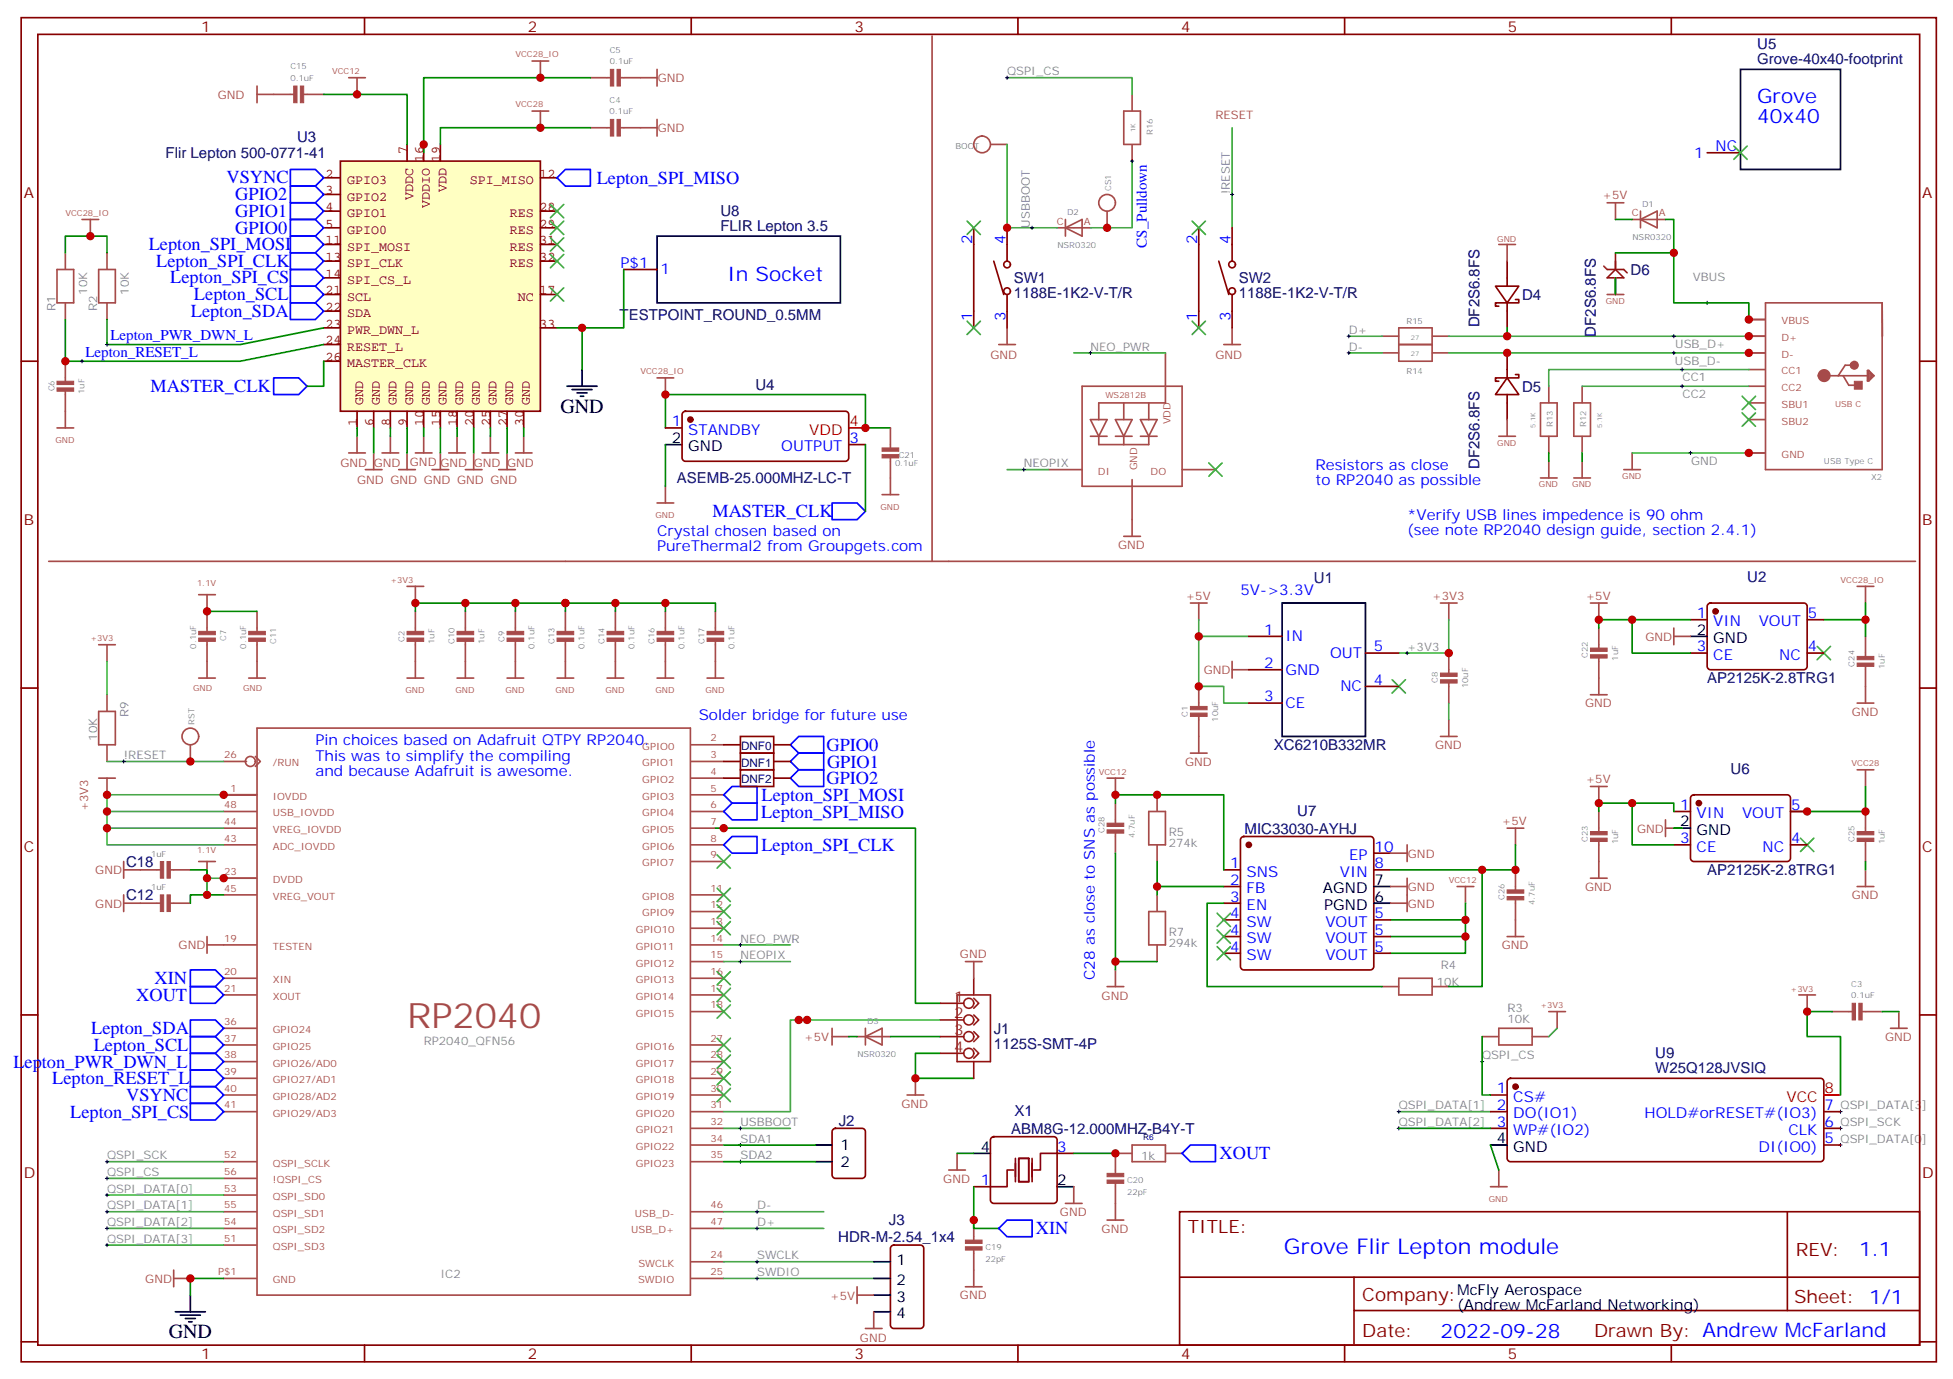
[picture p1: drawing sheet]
<svg xmlns="http://www.w3.org/2000/svg" width="413mm" height="292mm" viewBox="0 0 413 292" stroke-linecap="round" stroke-linejoin="round" font-family="sans-serif">
<defs><g id="words">
<text font-size="7.4" fill="#a54b4b" x="86.1" y="217.5">RP2040</text>
<text font-size="4.6" fill="#00f" x="271.8" y="265.4">Grove Flir Lepton module</text>
<g font-size="4.2" fill="#00f">
<text x="371.9" y="21.7">Grove</text>
<text x="371.9" y="26">40x40</text>
<text x="154" y="59.5">In Socket</text>
<text x="393.5" y="265.6">1.1</text>
<text x="304.9" y="283">2022-09-28</text>
</g>
<g font-size="4.2">
<text x="118.6" y="87.3">GND</text>
<text x="35.7" y="283.1">GND</text>
</g>
<g font-size="3.9" fill="#00f">
<text x="47.9" y="38.8">VSYNC</text>
<text x="126.3" y="38.9">Lepton_SPI_MISO</text>
<text x="49.8" y="42.3">GPIO2</text>
<text x="49.8" y="45.9">GPIO1</text>
<text x="31.5" y="52.9">Lepton_SPI_MOSI</text>
<text x="49.8" y="49.4">GPIO0</text>
<text x="33.1" y="56.4">Lepton_SPI_CLK</text>
<text x="36" y="59.9">Lepton_SPI_CS</text>
<text x="41.1" y="63.5">Lepton_SCL</text>
<text x="40.4" y="67">Lepton_SDA</text>
<text x="31.9" y="83">MASTER_CLK</text>
<text x="150.8" y="109.3">MASTER_CLK</text>
<text x="174.9" y="158.9">GPIO0</text>
<text x="174.9" y="165.9">GPIO2</text>
<text x="175" y="162.4">GPIO1</text>
<text x="161.1" y="173">Lepton_SPI_MISO</text>
<text x="161.2" y="169.4">Lepton_SPI_MOSI</text>
<text x="161.1" y="180">Lepton_SPI_CLK</text>
<text x="32.7" y="208.2">XIN</text>
<text x="28.8" y="211.7">XOUT</text>
<text x="19.3" y="218.8">Lepton_SDA</text>
<text x="2.8" y="225.8">Lepton_PWR_DWN_L</text>
<text x="19.8" y="222.4">Lepton_SCL</text>
<text x="11.1" y="229.4">Lepton_RESET_L</text>
<text x="26.7" y="232.9">VSYNC</text>
<text x="14.9" y="236.5">Lepton_SPI_CS</text>
<text x="258.1" y="245.2">XOUT</text>
<text x="219.2" y="261.1">XIN</text>
</g>
<g font-size="3.9" fill="#800">
<text x="251.4" y="260.9">TITLE:</text>
<text x="380.1" y="265.6">REV:</text>
<text x="288.3" y="275.1">Company:</text>
<text x="379.7" y="275.7">Sheet: 1/1</text>
<text x="288.3" y="282.8">Date:</text>
<text x="337.4" y="282.9">Drawn By: Andrew McFarland</text>
</g>
<g font-size="3.2" fill="#800">
<text x="42.6" y="6.7">1</text>
<text x="111.7" y="6.7">2</text>
<text x="180.9" y="6.7">3</text>
<text x="250" y="6.7">4</text>
<text x="319.2" y="6.7">5</text>
<text x="5" y="41.8">A</text>
<text x="406.8" y="41.8">A</text>
<text x="5" y="111">B</text>
<text x="406.8" y="111">B</text>
<text x="5" y="180.1">C</text>
<text x="406.8" y="180.1">C</text>
<text x="5" y="249.3">D</text>
<text x="406.8" y="249.3">D</text>
<text x="42.6" y="287.5">1</text>
<text x="111.7" y="287.5">2</text>
<text x="180.9" y="287.5">3</text>
<text x="250" y="287.5">4</text>
<text x="319.2" y="287.5">5</text>
</g>
<g font-size="3.2" fill="#000080">
<text x="371.9" y="10.4">U5</text>
<text x="371.9" y="13.6">Grove-40x40-footprint</text>
<text x="62.9" y="30">U3</text>
<text x="35.1" y="33.5">Flir Lepton 500-0771-41</text>
<text x="152.5" y="45.7">U8</text>
<text x="152.5" y="48.9">FLIR Lepton 3.5</text>
<text x="214.6" y="59.9">SW1</text>
<text x="262.2" y="59.9">SW2</text>
<text x="345.1" y="58.2">D6</text>
<text x="214.6" y="63.1">1188E-1K2-V-T/R</text>
<text x="262.2" y="63.1">1188E-1K2-V-T/R</text>
<text x="322.2" y="63.5">D4</text>
<text x="131.1" y="67.6">TESTPOINT_ROUND_0.5MM</text>
<text x="313.1" y="69.3" transform="rotate(-90 313.1 69.3)">DF2S6.8FS</text>
<text x="337.8" y="71.2" transform="rotate(-90 337.8 71.2)">DF2S6.8FS</text>
<text x="159.9" y="82.6">U4</text>
<text x="322.2" y="82.9">D5</text>
<text x="313.1" y="99.3" transform="rotate(-90 313.1 99.3)">DF2S6.8FS</text>
<text x="143.3" y="102.3">ASEMB-25.000MHZ-LC-T</text>
<text x="278.1" y="123.3">U1</text>
<text x="369.8" y="123.2">U2</text>
<text x="361.3" y="144.6">AP2125K-2.8TRG1</text>
<text x="269.6" y="158.7">XC6210B332MR</text>
<text x="366.3" y="163.7">U6</text>
<text x="274.6" y="172.5">U7</text>
<text x="263.4" y="176.3">MIC33030-AYHJ</text>
<text x="26.7" y="183.4">C18</text>
<text x="361.3" y="185.2">AP2125K-2.8TRG1</text>
<text x="26.7" y="190.5">C12</text>
<text x="210.3" y="221.8">1125S-SMT-4P</text>
<text x="210.3" y="218.7">J1</text>
<text x="350.3" y="227">W25Q128JVSIQ</text>
<text x="350.3" y="223.9">U9</text>
<text x="177.5" y="238.1">J2</text>
<text x="214" y="239.8">ABM8G-12.000MHZ-B4Y-T</text>
<text x="214.7" y="236">X1</text>
<text x="177.4" y="262.8">HDR-M-2.54_1x4</text>
<text x="188.1" y="259.2">J3</text>
</g>
<g font-size="3.2" fill="#00f">
<text x="358.6" y="33.4">1</text>
<text x="363.1" y="32">NC</text>
<text x="205.7" y="51.7" transform="rotate(-90 205.7 51.7)">2</text>
<text x="212.8" y="51.7" transform="rotate(-90 212.8 51.7)">4</text>
<text x="242.7" y="52.4" transform="rotate(-90 242.7 52.4)">CS_Pulldown</text>
<text x="253.4" y="51.7" transform="rotate(-90 253.4 51.7)">2</text>
<text x="260.4" y="51.7" transform="rotate(-90 260.4 51.7)">4</text>
<text x="131.4" y="56.7">P$1</text>
<text x="139.8" y="58.1">1</text>
<text x="205.7" y="67.8" transform="rotate(-90 205.7 67.8)">1</text>
<text x="212.8" y="67.8" transform="rotate(-90 212.8 67.8)">3</text>
<text x="253.4" y="67.8" transform="rotate(-90 253.4 67.8)">1</text>
<text x="260.4" y="67.8" transform="rotate(-90 260.4 67.8)">3</text>
<text x="18.1" y="75.5">Lepton_RESET_L</text>
<text x="23.4" y="72">Lepton_PWR_DWN_L</text>
<text x="142.2" y="90.2">1</text>
<text x="145.7" y="91.9">STANDBY</text>
<text x="165.4" y="95.5">OUTPUT</text>
<text x="179.8" y="93.7">3</text>
<text x="278.4" y="99.3">Resistors as close</text>
<text x="278.4" y="102.5">to RP2040 as possible</text>
<text x="139.1" y="113.5">Crystal chosen based on</text>
<text x="297.8" y="109.9">*Verify USB lines impedence is 90 ohm</text>
<text x="297.8" y="113.1">(see note RP2040 design guide, section 2.4.1)</text>
<text x="139.1" y="116.6">PureThermal2 from Groupgets.com</text>
<text x="262.5" y="125.8">5V-&gt;3.3V</text>
<text x="359.1" y="130.7">1</text>
<text x="382.7" y="130.7">5</text>
<text x="267.6" y="134.3">1</text>
<text x="272.1" y="135.7">IN</text>
<text x="290.8" y="137.8">5</text>
<text x="359.1" y="137.8">3</text>
<text x="362.6" y="132.5">VIN</text>
<text x="372.2" y="132.5">VOUT</text>
<text x="382.7" y="137.8">4</text>
<text x="267.6" y="141.3">2</text>
<text x="272.1" y="142.7">GND</text>
<text x="281.5" y="139.2">OUT</text>
<text x="362.6" y="139.6">CE</text>
<text x="376.6" y="139.6">NC</text>
<text x="267.6" y="148.4">3</text>
<text x="272.1" y="149.8">CE</text>
<text x="283.7" y="146.3">NC</text>
<text x="290.8" y="144.9">4</text>
<text x="147.9" y="152.3">Solder bridge for future use</text>
<text x="66.7" y="157.6">Pin choices based on Adafruit QTPY RP2040.</text>
<text x="66.7" y="161.1">This was to simplify the compiling</text>
<text x="66.7" y="164.3">and because Adafruit is awesome.</text>
<text x="355.6" y="171.3">1</text>
<text x="359.1" y="173.1">VIN</text>
<text x="368.7" y="173.1">VOUT</text>
<text x="379.1" y="171.3">5</text>
<text x="355.6" y="178.4">3</text>
<text x="379.1" y="178.4">4</text>
<text x="260.3" y="183.7">1</text>
<text x="263.8" y="185.4">SNS</text>
<text x="283.6" y="185.4">VIN</text>
<text x="285.5" y="181.9">EP</text>
<text x="290.9" y="183.7">8</text>
<text x="290.9" y="180.1">10</text>
<text x="359.1" y="180.1">CE</text>
<text x="373.1" y="180.1">NC</text>
<text x="260.3" y="187.2">2</text>
<text x="260.3" y="190.7">3</text>
<text x="263.8" y="188.9">FB</text>
<text x="260.3" y="194.2">4</text>
<text x="260.3" y="197.8">4</text>
<text x="263.8" y="192.5">EN</text>
<text x="263.8" y="196">SW</text>
<text x="280.5" y="196">VOUT</text>
<text x="290.9" y="197.8">5</text>
<text x="290.9" y="194.2">5</text>
<text x="260.3" y="201.3">4</text>
<text x="263.8" y="199.5">SW</text>
<text x="263.8" y="203.1">SW</text>
<text x="280.5" y="199.5">VOUT</text>
<text x="280.5" y="203.1">VOUT</text>
<text x="290.9" y="201.3">5</text>
<text x="231.7" y="207.3" transform="rotate(-90 231.7 207.3)">C28 as close to SNS as possible</text>
<text x="316.8" y="231.3">1</text>
<text x="320.3" y="233">CS#</text>
<text x="316.8" y="234.8">2</text>
<text x="316.8" y="238.3">3</text>
<text x="320.3" y="236.6">DO(IO1)</text>
<text x="348.1" y="236.6">HOLD#orRESET#(IO3)</text>
<text x="386.2" y="238.3">6</text>
<text x="386.2" y="234.8">7</text>
<text x="223.7" y="243.6">3</text>
<text x="320.3" y="240.1">WP#(IO2)</text>
<text x="372.2" y="243.6">DI(IO0)</text>
<text x="378.5" y="240.1">CLK</text>
<text x="386.2" y="241.9">5</text>
<text x="207.6" y="250.7">1</text>
</g>
<g font-size="3.2">
<text x="142.2" y="93.7">2</text>
<text x="145.7" y="95.5">GND</text>
<text x="359.1" y="134.3">2</text>
<text x="362.6" y="136">GND</text>
<text x="355.6" y="174.8">2</text>
<text x="359.1" y="176.6">GND</text>
<text x="280" y="188.9">AGND</text>
<text x="290.9" y="190.7">6</text>
<text x="290.9" y="187.2">7</text>
<text x="280.3" y="192.5">PGND</text>
<text x="177.9" y="243.3">1</text>
<text x="207.6" y="243.6">4</text>
<text x="316.8" y="241.9">4</text>
<text x="320.3" y="243.6">GND</text>
<text x="177.9" y="246.8">2</text>
<text x="223.7" y="250.7">2</text>
<text x="189.8" y="267.6">1</text>
<text x="189.8" y="271.9">2</text>
<text x="189.8" y="275.4">3</text>
<text x="308.4" y="274">McFly Aerospace</text>
<text x="189.8" y="278.9">4</text>
<text x="308.4" y="277.1">(Andrew McFarland Networking)</text>
</g>
<g font-size="3.2" fill="#f00">
<text x="171.3" y="91.9">VDD</text>
<text x="179.8" y="90.2">4</text>
<text x="378.1" y="233">VCC</text>
<text x="386.2" y="231.3">8</text>
</g>
<g font-size="3.2" fill="#8d2323">
<text x="202" y="211.9">1</text>
<text x="202" y="215.4">2</text>
<text x="202" y="218.9">3</text>
<text x="202" y="222.5">4</text>
</g>
<g font-size="2.8" fill="#840000">
<text x="86.1" y="32.6" transform="rotate(-90 86.1 32.6)">7</text>
<text x="89.6" y="34.3" transform="rotate(-90 89.6 34.3)">16</text>
<text x="93.2" y="34.3" transform="rotate(-90 93.2 34.3)">19</text>
<text x="68.9" y="37.6">2</text>
<text x="68.9" y="41.1">3</text>
<text x="73.4" y="38.9">GPIO3</text>
<text x="94.5" y="40.6" transform="rotate(-90 94.5 40.6)">VDD</text>
<text x="99.4" y="38.9">SPI_MISO</text>
<text x="114.2" y="37.6">12</text>
<text x="68.9" y="44.6">4</text>
<text x="73.4" y="42.5">GPIO2</text>
<text x="73.4" y="46">GPIO1</text>
<text x="87.5" y="42.3" transform="rotate(-90 87.5 42.3)">VDDC</text>
<text x="91" y="44" transform="rotate(-90 91 44)">VDDIO</text>
<text x="107.9" y="46">RES</text>
<text x="114.2" y="44.6">28</text>
<text x="68.9" y="48.2">5</text>
<text x="68.9" y="51.7">11</text>
<text x="73.4" y="49.5">GPIO0</text>
<text x="73.4" y="53">SPI_MOSI</text>
<text x="107.9" y="53">RES</text>
<text x="107.9" y="49.5">RES</text>
<text x="114.2" y="51.7">31</text>
<text x="114.2" y="48.2">29</text>
<text x="68.9" y="55.2">13</text>
<text x="68.9" y="58.7">14</text>
<text x="73.4" y="56.6">SPI_CLK</text>
<text x="107.9" y="56.6">RES</text>
<text x="114.2" y="55.2">32</text>
<text x="68.9" y="62.3">21</text>
<text x="68.9" y="65.8">22</text>
<text x="73.4" y="63.6">SCL</text>
<text x="73.4" y="60.1">SPI_CS_L</text>
<text x="109.6" y="63.6">NC</text>
<text x="114.2" y="62.3">17</text>
<text x="68.9" y="69.3">23</text>
<text x="73.4" y="67.2">SDA</text>
<text x="73.4" y="70.7">PWR_DWN_L</text>
<text x="114.2" y="69.3">33</text>
<text x="68.9" y="72.8">24</text>
<text x="68.9" y="76.4">26</text>
<text x="73.4" y="74.2">RESET_L</text>
<text x="73.4" y="77.7">MASTER_CLK</text>
<text x="76.9" y="85.6" transform="rotate(-90 76.9 85.6)">GND</text>
<text x="80.4" y="85.6" transform="rotate(-90 80.4 85.6)">GND</text>
<text x="83.9" y="85.6" transform="rotate(-90 83.9 85.6)">GND</text>
<text x="87.5" y="85.6" transform="rotate(-90 87.5 85.6)">GND</text>
<text x="91" y="85.6" transform="rotate(-90 91 85.6)">GND</text>
<text x="94.5" y="85.6" transform="rotate(-90 94.5 85.6)">GND</text>
<text x="98.1" y="85.6" transform="rotate(-90 98.1 85.6)">GND</text>
<text x="101.6" y="85.6" transform="rotate(-90 101.6 85.6)">GND</text>
<text x="105.1" y="85.6" transform="rotate(-90 105.1 85.6)">GND</text>
<text x="108.6" y="85.6" transform="rotate(-90 108.6 85.6)">GND</text>
<text x="112.2" y="85.6" transform="rotate(-90 112.2 85.6)">GND</text>
<text x="75.5" y="90.2" transform="rotate(-90 75.5 90.2)">1</text>
<text x="79.1" y="90.2" transform="rotate(-90 79.1 90.2)">6</text>
<text x="82.6" y="90.2" transform="rotate(-90 82.6 90.2)">8</text>
<text x="86.1" y="90.2" transform="rotate(-90 86.1 90.2)">9</text>
<text x="89.6" y="90.2" transform="rotate(-90 89.6 90.2)">10</text>
<text x="93.2" y="90.2" transform="rotate(-90 93.2 90.2)">15</text>
<text x="96.7" y="90.2" transform="rotate(-90 96.7 90.2)">18</text>
<text x="100.2" y="90.2" transform="rotate(-90 100.2 90.2)">20</text>
<text x="103.8" y="90.2" transform="rotate(-90 103.8 90.2)">25</text>
<text x="107.3" y="90.2" transform="rotate(-90 107.3 90.2)">27</text>
<text x="110.8" y="90.2" transform="rotate(-90 110.8 90.2)">30</text>
</g>
<g font-size="2.5" fill="#a54b4b">
<text x="139.2" y="17.4">GND</text>
<text x="46.1" y="20.8">GND</text>
<text x="139.2" y="28">GND</text>
<text x="257.2" y="25.3">RESET</text>
<text x="339.2" y="42.2">+5V</text>
<text x="209.6" y="75.9">GND</text>
<text x="257.2" y="75.9">GND</text>
<text x="72" y="98.8">GND</text>
<text x="79.1" y="98.8">GND</text>
<text x="86.8" y="98.6">GND</text>
<text x="93.2" y="98.8">GND</text>
<text x="100.3" y="98.8">GND</text>
<text x="107.3" y="98.8">GND</text>
<text x="75.6" y="102.4">GND GND GND GND GND</text>
<text x="236.7" y="116.2">GND</text>
<text x="251" y="126.8">+5V</text>
<text x="303.1" y="126.9">+3V3</text>
<text x="335.6" y="126.8">+5V</text>
<text x="348.3" y="135.6">GND</text>
<text x="254.8" y="142.6">GND</text>
<text x="335.5" y="149.6">GND</text>
<text x="391.9" y="151.4">GND</text>
<text x="250.8" y="162">GND</text>
<text x="303.7" y="158.4">GND</text>
<text x="335.6" y="165.7">+5V</text>
<text x="18.6" y="171.7" transform="rotate(-90 18.6 171.7)">+3V3</text>
<text x="317.9" y="174.4">+5V</text>
<text x="346.5" y="176.2">GND</text>
<text x="20.2" y="185">GND</text>
<text x="298" y="181.5">GND</text>
<text x="298" y="188.5">GND</text>
<text x="335.5" y="188.4">GND</text>
<text x="391.9" y="190.2">GND</text>
<text x="20.2" y="192">GND</text>
<text x="298" y="192">GND</text>
<text x="37.8" y="200.9">GND</text>
<text x="203.2" y="202.7">GND</text>
<text x="317.8" y="200.8">GND</text>
<text x="233.2" y="211.5">GND</text>
<text x="170.2" y="220.3">+5V</text>
<text x="399" y="220.2">GND</text>
<text x="190.8" y="234.4">GND</text>
<text x="199.7" y="250.2">GND</text>
<text x="224.3" y="257.2">GND</text>
<text x="233.2" y="260.8">GND</text>
<text x="30.8" y="271.4">GND</text>
<text x="175.7" y="275">+5V</text>
<text x="203.2" y="274.8">GND</text>
<text x="182" y="283.8">GND</text>
</g>
<g font-size="2.5" fill="#838383">
<text x="213.1" y="15.9">QSPI_CS</text>
<text x="260.3" y="41.1" transform="rotate(-90 260.3 41.1)">!RESET</text>
<text x="217.9" y="48.2" transform="rotate(-90 217.9 48.2)">USBBOOT</text>
<text x="358.3" y="59.5">VBUS</text>
<text x="11.7" y="65.8" transform="rotate(-90 11.7 65.8)">R1</text>
<text x="18.4" y="62.3" transform="rotate(-90 18.4 62.3)">10K</text>
<text x="20.6" y="65.8" transform="rotate(-90 20.6 65.8)">R2</text>
<text x="27.2" y="62.3" transform="rotate(-90 27.2 62.3)">10K</text>
<text x="285.5" y="70.6">D+</text>
<text x="230.8" y="74.2">NEO_PWR</text>
<text x="285.5" y="74.2">D-</text>
<text x="354.5" y="77.1">USB_D-</text>
<text x="354.5" y="73.6">USB_D+</text>
<text x="356.1" y="80.6">CC1</text>
<text x="356.1" y="84.2">CC2</text>
<text x="216.7" y="98.8">NEOPIX</text>
<text x="357.9" y="98.3">GND</text>
<text x="297.8" y="137.7">+3V3</text>
<text x="27.2" y="151.7" transform="rotate(-90 27.2 151.7)">R9</text>
<text x="20.5" y="156.7" transform="rotate(-90 20.5 156.7)">10K</text>
<text x="26.2" y="160.6">!RESET</text>
<text x="247.4" y="179.2">274k</text>
<text x="247.4" y="176.8">R5</text>
<text x="247.4" y="197.9">R7</text>
<text x="156.7" y="202.9">NEOPIX</text>
<text x="156.7" y="199.4">NEO_PWR</text>
<text x="247.4" y="200.4">294k</text>
<text x="304.1" y="208.5">10K</text>
<text x="304.9" y="205">R4</text>
<text x="319.1" y="214">R3</text>
<text x="89.7" y="221.1">RP2040_QFN56</text>
<text x="319.1" y="216.5">10K</text>
<text x="313.7" y="224.1">QSPI_CS</text>
<text x="156.7" y="238.2">USBBOOT</text>
<text x="296.1" y="234.7">QSPI_DATA[1]</text>
<text x="296.1" y="238.2">QSPI_DATA[2]</text>
<text x="389.5" y="238.2">QSPI_SCK</text>
<text x="389.5" y="234.7">QSPI_DATA[3]</text>
<text x="22.6" y="245.3">QSPI_SCK</text>
<text x="156.7" y="241.7">SDA1</text>
<text x="156.7" y="245.3">SDA2</text>
<text x="241.5" y="245.5">1k</text>
<text x="389.5" y="241.7">QSPI_DATA[0]</text>
<text x="22.6" y="248.8">QSPI_CS</text>
<text x="22.6" y="252.3">QSPI_DATA[0]</text>
<text x="22.6" y="255.8">QSPI_DATA[1]</text>
<text x="160.2" y="255.8">D-</text>
<text x="22.6" y="262.9">QSPI_DATA[3]</text>
<text x="22.6" y="259.4">QSPI_DATA[2]</text>
<text x="160.2" y="259.4">D+</text>
<text x="160.2" y="266.4">SWCLK</text>
<text x="160.2" y="269.9">SWDIO</text>
<text x="93.2" y="270.4">IC2</text>
</g>
<g font-size="2.5" fill="#000080">
<text x="156.8" y="158.7">DNF0</text>
<text x="156.8" y="162.2">DNF1</text>
<text x="156.8" y="165.7">DNF2</text>
</g>
<g font-size="2.1" fill="#a54b4b">
<text x="223.6" y="47.5">C</text>
<text x="229.4" y="47.5">A</text>
<text x="345.4" y="45.7">C</text>
<text x="351.1" y="45.7">A</text>
<text x="377.1" y="68.6">VBUS</text>
<text x="377.1" y="72.2">D+</text>
<text x="377.1" y="75.7">D-</text>
<text x="377.1" y="79.2">CC1</text>
<text x="377.1" y="82.7">CC2</text>
<text x="247.7" y="89.8" transform="rotate(-90 247.7 89.8)">VDD</text>
<text x="377.1" y="86.3">SBU1</text>
<text x="377.1" y="89.8">SBU2</text>
<text x="232.4" y="100.4">DI</text>
<text x="240.6" y="99.5" transform="rotate(-90 240.6 99.5)">GND</text>
<text x="243.5" y="100.4">DO</text>
<text x="377.1" y="96.9">GND</text>
<text x="47.4" y="160.4">26</text>
<text x="135.9" y="158.6">GPIO0</text>
<text x="150.4" y="156.9">2</text>
<text x="150.4" y="160.4">3</text>
<text x="48.8" y="167.4">1</text>
<text x="57.8" y="162.1">/RUN</text>
<text x="135.9" y="162.1">GPIO1</text>
<text x="135.9" y="165.6">GPIO2</text>
<text x="150.4" y="163.9">4</text>
<text x="150.4" y="167.4">5</text>
<text x="47.4" y="171">48</text>
<text x="57.8" y="169.2">IOVDD</text>
<text x="57.8" y="172.7">USB_IOVDD</text>
<text x="135.9" y="169.2">GPIO3</text>
<text x="135.9" y="172.7">GPIO4</text>
<text x="150.4" y="171">6</text>
<text x="47.4" y="178">43</text>
<text x="47.4" y="174.5">44</text>
<text x="57.8" y="179.8">ADC_IOVDD</text>
<text x="57.8" y="176.2">VREG_IOVDD</text>
<text x="135.9" y="179.8">GPIO6</text>
<text x="135.9" y="176.2">GPIO5</text>
<text x="150.4" y="178">8</text>
<text x="150.4" y="174.5">7</text>
<text x="47.4" y="185.1">23</text>
<text x="135.9" y="183.3">GPIO7</text>
<text x="150.4" y="181.6">9</text>
<text x="47.4" y="188.6">45</text>
<text x="57.8" y="186.8">DVDD</text>
<text x="57.8" y="190.3">VREG_VOUT</text>
<text x="135.9" y="190.3">GPIO8</text>
<text x="150.4" y="188.6">11</text>
<text x="134.6" y="197.4">GPIO10</text>
<text x="135.9" y="193.9">GPIO9</text>
<text x="150.4" y="192.1">12</text>
<text x="150.4" y="195.7">13</text>
<text x="47.4" y="199.2">19</text>
<text x="57.8" y="200.9">TESTEN</text>
<text x="134.6" y="200.9">GPIO11</text>
<text x="150.4" y="199.2">14</text>
<text x="150.4" y="202.7">15</text>
<text x="47.4" y="206.2">20</text>
<text x="47.4" y="209.8">21</text>
<text x="57.8" y="208">XIN</text>
<text x="134.6" y="204.5">GPIO12</text>
<text x="134.6" y="208">GPIO13</text>
<text x="150.4" y="209.8">17</text>
<text x="150.4" y="206.2">16</text>
<text x="57.8" y="211.5">XOUT</text>
<text x="134.6" y="215">GPIO15</text>
<text x="134.6" y="211.5">GPIO14</text>
<text x="150.4" y="213.3">18</text>
<text x="47.4" y="216.8">36</text>
<text x="47.4" y="220.4">37</text>
<text x="57.8" y="218.6">GPIO24</text>
<text x="150.4" y="220.4">27</text>
<text x="47.4" y="223.9">38</text>
<text x="47.4" y="227.4">39</text>
<text x="57.8" y="225.6">GPIO26/AD0</text>
<text x="57.8" y="222.1">GPIO25</text>
<text x="134.6" y="222.1">GPIO16</text>
<text x="134.6" y="225.6">GPIO17</text>
<text x="150.4" y="223.9">28</text>
<text x="150.4" y="227.4">29</text>
<text x="47.4" y="230.9">40</text>
<text x="57.8" y="229.1">GPIO27/AD1</text>
<text x="57.8" y="232.7">GPIO28/AD2</text>
<text x="134.6" y="229.1">GPIO18</text>
<text x="134.6" y="232.7">GPIO19</text>
<text x="150.4" y="230.9">30</text>
<text x="47.4" y="234.5">41</text>
<text x="57.8" y="236.2">GPIO29/AD3</text>
<text x="134.6" y="236.2">GPIO20</text>
<text x="134.6" y="239.7">GPIO21</text>
<text x="150.4" y="234.5">31</text>
<text x="150.4" y="238">32</text>
<text x="47.4" y="245.1">52</text>
<text x="134.6" y="243.3">GPIO22</text>
<text x="150.4" y="241.5">34</text>
<text x="150.4" y="245.1">35</text>
<text x="47.4" y="248.6">56</text>
<text x="57.8" y="246.8">QSPI_SCLK</text>
<text x="57.8" y="250.3">!QSPI_CS</text>
<text x="134.6" y="246.8">GPIO23</text>
<text x="47.4" y="252.1">53</text>
<text x="47.4" y="255.6">55</text>
<text x="57.8" y="253.8">QSPI_SD0</text>
<text x="57.8" y="257.4">QSPI_SD1</text>
<text x="134.4" y="257.4">USB_D-</text>
<text x="150.4" y="255.6">46</text>
<text x="47.4" y="259.2">54</text>
<text x="47.4" y="262.7">51</text>
<text x="57.8" y="260.9">QSPI_SD2</text>
<text x="133.6" y="260.9">USB_D+</text>
<text x="150.4" y="259.2">47</text>
<text x="46.2" y="269.7">P$1</text>
<text x="57.8" y="264.4">QSPI_SD3</text>
<text x="135.1" y="268">SWCLK</text>
<text x="150.4" y="266.2">24</text>
<text x="150.4" y="269.7">25</text>
<text x="57.8" y="271.5">GND</text>
<text x="135" y="271.5">SWDIO</text>
</g>
<g font-size="1.8" fill="#838383">
<text x="129.1" y="11.1">C5</text>
<text x="61.5" y="17.1">0.1uF</text>
<text x="61.5" y="14.7">C15</text>
<text x="129.1" y="13.6">0.1uF</text>
<text x="129" y="21.7">C4</text>
<text x="129" y="24.2">0.1uF</text>
<text x="244" y="28.6" transform="rotate(-90 244 28.6)">R16</text>
<text x="202.2" y="31.4">BOOT</text>
<text x="235.2" y="40.4" transform="rotate(-90 235.2 40.4)">CS1</text>
<text x="225.8" y="45.5">D2</text>
<text x="347.5" y="43.8">D1</text>
<text x="223.8" y="52.5">NSR0320</text>
<text x="345.5" y="50.8">NSR0320</text>
<text x="297.7" y="68.5">R15</text>
<text x="11.5" y="82.8" transform="rotate(-90 11.5 82.8)">C6</text>
<text x="17.9" y="83.3" transform="rotate(-90 17.9 83.3)">1uF</text>
<text x="297.7" y="79.1">R14</text>
<text x="328.7" y="90.3" transform="rotate(-90 328.7 90.3)">R13</text>
<text x="335.7" y="90.3" transform="rotate(-90 335.7 90.3)">R12</text>
<text x="189.4" y="98.6">0.1uF</text>
<text x="190.2" y="96.9">C21</text>
<text x="386" y="98.2">USB Type C</text>
<text x="396" y="101.5">X2</text>
<text x="41.5" y="137.2" transform="rotate(-90 41.5 137.2)">0.1uF</text>
<text x="47.9" y="135.7" transform="rotate(-90 47.9 135.7)">C7</text>
<text x="52.1" y="137.2" transform="rotate(-90 52.1 137.2)">0.1uF</text>
<text x="58.5" y="136.2" transform="rotate(-90 58.5 136.2)">C11</text>
<text x="85.6" y="135.7" transform="rotate(-90 85.6 135.7)">C2</text>
<text x="92" y="136.2" transform="rotate(-90 92 136.2)">1uF</text>
<text x="96.2" y="136.2" transform="rotate(-90 96.2 136.2)">C10</text>
<text x="102.6" y="136.2" transform="rotate(-90 102.6 136.2)">1uF</text>
<text x="106.8" y="135.7" transform="rotate(-90 106.8 135.7)">C9</text>
<text x="113.2" y="137.3" transform="rotate(-90 113.2 137.3)">0.1uF</text>
<text x="117.4" y="136.2" transform="rotate(-90 117.4 136.2)">C13</text>
<text x="123.7" y="137.3" transform="rotate(-90 123.7 137.3)">0.1uF</text>
<text x="127.9" y="136.2" transform="rotate(-90 127.9 136.2)">C14</text>
<text x="134.3" y="137.3" transform="rotate(-90 134.3 137.3)">0.1uF</text>
<text x="138.5" y="136.2" transform="rotate(-90 138.5 136.2)">C16</text>
<text x="144.9" y="137.3" transform="rotate(-90 144.9 137.3)">0.1uF</text>
<text x="149.1" y="136.2" transform="rotate(-90 149.1 136.2)">C17</text>
<text x="155.5" y="137.3" transform="rotate(-90 155.5 137.3)">0.1uF</text>
<text x="336.1" y="139.2" transform="rotate(-90 336.1 139.2)">C22</text>
<text x="342.5" y="139.8" transform="rotate(-90 342.5 139.8)">1uF</text>
<text x="392.5" y="141" transform="rotate(-90 392.5 141)">C24</text>
<text x="398.9" y="141.5" transform="rotate(-90 398.9 141.5)">1uF</text>
<text x="304.3" y="144.5" transform="rotate(-90 304.3 144.5)">C8</text>
<text x="310.7" y="145.6" transform="rotate(-90 310.7 145.6)">10uF</text>
<text x="41.2" y="153.3" transform="rotate(-90 41.2 153.3)">RST</text>
<text x="251.4" y="151.6" transform="rotate(-90 251.4 151.6)">C1</text>
<text x="257.8" y="152.6" transform="rotate(-90 257.8 152.6)">10uF</text>
<text x="233.8" y="176.3" transform="rotate(-90 233.8 176.3)">C28</text>
<text x="240.2" y="177.3" transform="rotate(-90 240.2 177.3)">4.7uF</text>
<text x="336.1" y="178" transform="rotate(-90 336.1 178)">C23</text>
<text x="342.5" y="178.6" transform="rotate(-90 342.5 178.6)">1uF</text>
<text x="392.5" y="178" transform="rotate(-90 392.5 178)">C25</text>
<text x="398.9" y="178.6" transform="rotate(-90 398.9 178.6)">1uF</text>
<text x="32" y="181.2">1uF</text>
<text x="32" y="188.2">1uF</text>
<text x="318.4" y="190.4" transform="rotate(-90 318.4 190.4)">C26</text>
<text x="324.8" y="191.4" transform="rotate(-90 324.8 191.4)">4.7uF</text>
<text x="391.8" y="208.7">C3</text>
<text x="391.8" y="211.2">0.1uF</text>
<text x="183.5" y="216.6">D3</text>
<text x="181.5" y="223.6">NSR0320</text>
<text x="238.5" y="250.3">C20</text>
<text x="238.5" y="252.8">22pF</text>
<text x="208.6" y="266.9">22pF</text>
<text x="208.6" y="264.4">C19</text>
</g>
<g font-size="1.8" fill="#a54b4b">
<text x="70.3" y="15.7">VCC12</text>
<text x="109.1" y="12.2">VCC28_IO</text>
<text x="109.1" y="22.7">VCC28</text>
<text x="13.8" y="45.7">VCC28_IO</text>
<text x="316.9" y="51.1">GND</text>
<text x="339.8" y="64.2">GND</text>
<text x="135.5" y="79.2">VCC28_IO</text>
<text x="234" y="84.2">WS2812B</text>
<text x="388.4" y="86.1">USB C</text>
<text x="11.7" y="93.7">GND</text>
<text x="316.9" y="94.3">GND</text>
<text x="343.4" y="101.3">GND</text>
<text x="186.3" y="107.8">GND</text>
<text x="325.7" y="103.1">GND</text>
<text x="332.8" y="103.1">GND</text>
<text x="138.7" y="109.6">GND</text>
<text x="41.7" y="124">1.1V</text>
<text x="82.6" y="123.3">+3V3</text>
<text x="389.5" y="123.3">VCC28_IO</text>
<text x="19.1" y="135.7">+3V3</text>
<text x="40.9" y="146.1">GND</text>
<text x="51.5" y="146.1">GND</text>
<text x="85.8" y="146.6">GND</text>
<text x="96.4" y="146.6">GND</text>
<text x="107" y="146.6">GND</text>
<text x="117.5" y="146.6">GND</text>
<text x="128.1" y="146.6">GND</text>
<text x="138.7" y="146.6">GND</text>
<text x="149.3" y="146.6">GND</text>
<text x="232.6" y="163.9">VCC12</text>
<text x="391.9" y="162.1">VCC28</text>
<text x="41.7" y="180.5">1.1V</text>
<text x="306.6" y="186.8">VCC12</text>
<text x="379" y="209.8">+3V3</text>
<text x="326" y="213.3">+3V3</text>
<text x="315.1" y="254.2">GND</text>
</g>
<text font-size="1.8" fill="#000080" x="241.9" y="241.2">R6</text>
<g font-size="1.4" fill="#838383">
<text x="240.3" y="27.9" transform="rotate(-90 240.3 27.9)">1K</text>
<text x="298.6" y="71.8">27</text>
<text x="298.6" y="75.4">27</text>
<text x="325" y="90.5" transform="rotate(-90 325 90.5)">5.1K</text>
<text x="339.1" y="90.5" transform="rotate(-90 339.1 90.5)">5.1K</text>
</g>
</g></defs>
<g fill="none" stroke="#a64a4a" stroke-width=".35">
<path d="M197.3 7.6v111.1M239.6 20v3.4M207.9 28.8a1.76 1.76 0 0 1 1.6 2.5 1.76 1.76 0 0 1-3 .4 1.76 1.76 0 0 1 .9-2.8l.5-.1M209.7 30.6h3.4M237.8 23.5h3.6v7.1h-3.6zM239.6 30.6v3.5M223.7 48.2h3.5M225.5 48.2l3.5-1.8v3.6zM225.5 46.4v3.6M227.3 48.2h3.5M234.3 44.7v3.5M317.2 51.7h3.5"/>
<path d="M319 51.7v3.5M340.1 42.9h3.6M341.9 42.9v3.5M345.4 46.4h3.5M347.2 46.4l3.5-1.7v3.5zM347.2 44.7v3.5M349 46.4h3.5M211.4 72.9h3.5M213.1 69.4v3.5M246.7 74.6v7M259 72.9h3.5M260.8 69.4v3.5"/>
<path d="M292.5 71.1h3.5M292.5 74.6h3.5M296.1 72.9h7M296.1 69.4h7v7h-7zM303.2 71.1h3.4M303.2 74.6h3.4M370.1 71.1h3.5M370.1 74.6h3.5M370.1 67.6h3.5M370.1 78.2h3.5M373.7 64.1h24.7v35.2h-24.7zM386.1 79.5h9.1"/>
<path d="M390.1 79.5l1.2 2h1.7M391.9 77.3h-1.4l-1.4 2.2M395.2 78.4h.3l1.1 1.1-1.1 1.1h-.3zM395.5 78.4v1.9M396.1 79.5v.3l-.3 .2v-1.1l.6 .6M398.4 64.1v7M222 99.3h6.9M229 81.7h21.2v21.2h-21.2zM230.8 88.8h3.5l-1.7 3.5zM230.8 92.3h3.5M232.6 92.3v1.8h10.5v-1.8M236.1 88.8h3.5l-1.8 3.5z"/>
<path d="M236.1 92.3h3.5M237.8 85.2v3.6M237.8 92.3v1.8M241.4 88.8h3.5l-1.8 3.5zM241.4 92.3h3.5M243.1 85.2v3.6M246.7 81.7v3.5h-14.1v3.6M250.3 99.3h6.9M317.2 92.3h3.5M319 88.8v3.5M326 85.2h3.6v7.1h-3.6zM327.8 81.7v3.5"/>
<path d="M327.8 92.3v3.5M327.8 97.6v3.5M333.1 85.2h3.5v7.1h-3.5zM334.9 81.7v3.5M334.9 92.3v3.5M334.9 97.6v3.5M343.7 99.3h3.5M345.4 95.8v3.5M370.1 95.8h3.5M370.1 85.2h3.5M370.1 81.7h3.5M370.1 88.8h3.5"/>
<path d="M10.3 118.7h395.1M237.8 113.5h3.6M239.6 101.5v1.4M239.6 103v10.5M326 101.1h3.6M333.1 101.1h3.5M20.9 136.4h3.5M22.6 136.4v3.5M42.1 125.8h3.5M43.8 125.8v7M43.8 132.9v1M43.8 135.3v1.1"/>
<path d="M43.8 136.4v7M54.4 129.3v3.5M54.4 132.9v1M54.4 135.3v1.1M54.4 136.4v7M86.1 124h3.6M87.9 124v3.6M87.9 129.3v3.5M87.9 132.9v1M87.9 135.3v1.1M87.9 136.4v7M98.5 129.3v3.5"/>
<path d="M98.5 132.9v1M98.5 135.3v1.1M98.5 136.4v7M109.1 129.3v3.5M109.1 132.9v1M109.1 135.3v1.1M109.1 136.4v7M119.7 129.3v3.5M119.7 132.9v1M119.7 135.3v1.1M119.7 136.4v7M130.2 129.3v3.5"/>
<path d="M130.2 132.9v1M130.2 135.3v1.1M130.2 136.4v7M140.8 129.3v3.5M140.8 132.9v1M140.8 135.3v1.1M140.8 136.4v7M151.4 129.3v3.5M151.4 132.9v1M151.4 135.3v1.1M151.4 136.4v7M252 127.6h3.5"/>
<path d="M253.7 127.6v3.5M260.8 139.9v3.5M304.9 127.6h3.5M306.6 127.6v3.5M306.6 138.1v3.5M20.9 150.5h3.5v7.1h-3.5zM22.6 147v3.4M22.6 157.6v3.5M40.3 157.6v3.5M42.1 143.4h3.5M52.6 143.4h3.6M54.4 154h91.7v120h-91.7z"/>
<path d="M86.1 143.4h3.6M96.7 143.4h3.6M107.3 143.4h3.5M117.9 143.4h3.5M128.5 143.4h3.5M139.1 143.4h3.5M146.2 157.6h7M149.6 143.4h3.6M252 159.3h3.5M253.7 145.2v3.5M253.7 148.7v1.1M253.7 151.2v1.1"/>
<path d="M253.7 152.3v7M260.8 141.7h3.5M304.9 155.8h3.5M306.6 141.7v1M306.6 144.1v1.1M306.6 145.3v3.4M306.6 152.3v3.5M20.9 164.6h3.5M22.6 164.6v3.5M47.3 178.7h7M47.3 161.1h4.9M47.3 168.1h7"/>
<path d="M47.3 171.7h7M47.3 175.2h7M54 160l1.1 1.1-1.1 1M146.2 178.7h7M146.2 161.1h7M146.2 164.6h7M146.2 168.1h7M146.2 171.7h7M146.2 175.2h7M26.2 191.1h7M26.2 189.3v3.5M33.2 191.1h1.1"/>
<path d="M35.7 191.1h1.1M36.8 191.1h3.5M42.1 182.2h3.5M43.8 199.9h10.5M43.8 182.2v3.6M43.8 198.1v3.5M47.3 189.3h7M47.3 185.8h7M146.2 192.8h7M146.2 189.3h7M146.2 199.9h7M146.2 196.4h7"/>
<path d="M146.2 182.2h7M47.3 217.5h7M47.3 210.5h7M47.3 206.9h7M146.2 210.5h7M146.2 214h7M146.2 203.4h7M146.2 206.9h7M176.1 219.3h3.5M176.1 217.5v3.6M181.4 219.3h3.5M183.2 219.3l3.5-1.8v3.6z"/>
<path d="M183.2 217.5v3.6M185 219.3h3.5M313.7 219.3h3.5M317.2 217.5h7.1v3.6h-7.1zM324.3 219.3h3.5M327.8 214h3.5M329.6 214v3.5M380.7 210.5h3.5M382.5 210.5v3.5M387.8 214h3.4M391.3 214h1.1M393.8 214h1"/>
<path d="M394.9 214h3.5M400.1 217.5h3.5M401.9 214v3.5M47.3 221.1h7M47.3 224.6h7M47.3 228.1h7M47.3 231.6h7M47.3 235.2h7M146.2 221.1h7M146.2 224.6h7M146.2 228.1h7M146.2 231.6h7"/>
<path d="M146.2 235.2h7M146.2 238.7h7M192 231.6h3.5M193.7 228.1v3.5M47.3 245.7h7M47.3 256.3h7M47.3 259.9h7M47.3 249.3h7M47.3 252.8h7M146.2 242.2h7M146.2 245.7h7M146.2 256.3h7"/>
<path d="M146.2 259.9h7M315.5 251h3.5M317.2 247.5v3.5M36.8 270.4h3.5M36.8 268.7v3.5M47.3 270.4h7M47.3 263.4h7M146.2 270.4h7M146.2 266.9h7"/>
<circle cx="234.3" cy="42.9" r="1.76"/>
<circle cx="40.3" cy="155.8" r="1.76"/>
<circle cx="53" cy="161.1" r="1.06"/>
</g>
<g fill="#a64a4a" stroke="#a64a4a" stroke-width=".21">
<path d="M107.3 135h3.5v.7h-3.5z"/>
<path d="M107.3 133.6h3.5v.7h-3.5z"/>
<path d="M96.7 135h3.6v.7h-3.6z"/>
<path d="M96.7 133.6h3.6v.7h-3.6z"/>
<path d="M42.1 133.6h3.5v.7h-3.5z"/>
<path d="M42.1 135h3.5v.7h-3.5z"/>
<path d="M52.6 133.6h3.6v.7h-3.6z"/>
<path d="M52.6 135h3.6v.7h-3.6z"/>
<path d="M33.9 189.3h.7v3.5h-.7z"/>
<path d="M35.3 189.3h.8v3.5h-.8z"/>
<path d="M117.9 135h3.5v.7h-3.5z"/>
<path d="M117.9 133.6h3.5v.7h-3.5z"/>
<path d="M128.5 135h3.5v.7h-3.5z"/>
<path d="M128.5 133.6h3.5v.7h-3.5z"/>
<path d="M139.1 135h3.5v.7h-3.5z"/>
<path d="M139.1 133.6h3.5v.7h-3.5z"/>
<path d="M149.6 135h3.6v.7h-3.6z"/>
<path d="M149.6 133.6h3.6v.7h-3.6z"/>
<path d="M392.5 80.7h1.6v1.6h-1.6z"/>
<path d="M304.9 143.8h3.5v.7h-3.5z"/>
<path d="M304.9 142.4h3.5v.7h-3.5z"/>
<path d="M252 150.8h3.5v.8h-3.5z"/>
<path d="M252 149.4h3.5v.7h-3.5z"/>
<path d="M86.1 135h3.6v.7h-3.6z"/>
<path d="M86.1 133.6h3.6v.7h-3.6z"/>
<path d="M392 212.2h.7v3.6h-.7z"/>
<path d="M393.4 212.2h.7v3.6h-.7z"/>
</g>
<g fill="none" stroke="#a64a4a" stroke-width="1.4">
<circle cx="386.1" cy="79.5" r=".69"/>
<circle cx="392.5" cy="77.3" r=".28"/>
</g>
<g fill="none" stroke="#4aa64a" stroke-width=".35">
<path d="M213.1 16.4h26.5v3.6M213.1 30.6v17.6h10.6M239.6 34.1v14.1h-8.8M260.8 27v21.2M227.3 74.6h19.4M285.5 71.1h7M285.5 74.6h7M306.6 71.1h63.5M306.6 74.6h63.5M370.1 78.2h-42.3v3.5M213.1 99.3h8.9M334.9 81.7h35.2"/>
<path d="M345.4 95.8h24.7M22.6 139.9v7.1M253.7 131.1v3.5M264.3 134.6h-10.6v10.6h5.3v3.5h5.3M306.6 131.1v7h-10.5M306.6 148.7v3.6M22.6 161.1h24.7M22.6 171.7h24.7M22.6 175.2h24.7M47.3 168.1h-24.7v10.6h24.7M43.8 185.8h3.5M153.2 199.9h14.1"/>
<path d="M153.2 203.4h14.1M169.1 215.8h29.9M170.8 215.8h-3.5v19.4h-14.1M329.6 217.5l-1.8 1.8M153.2 238.7h14.1M296.1 235.2h19.4M22.6 259.9h24.7M22.6 256.3h24.7M22.6 252.8h24.7M22.6 245.7h24.7M22.6 249.3h24.7M153.2 259.9h21.1"/>
<path d="M153.2 256.3h21.1M22.6 263.4h24.7M153.2 266.9h31.7M153.2 270.4h31.7"/>
</g>
<g fill="none" stroke="#000" stroke-width=".21">
<path d="M212.8 16.4h.7M213.1 16.1v.7M218.1 48.2h.7M218.4 47.8v.7M260.4 41.1h.7M260.8 40.8v.7M230.4 74.6h.7M230.8 74.3v.7M285.1 71.1h.7M285.1 74.6h.7M285.5 70.8v.7M285.5 74.3v.7"/>
<path d="M353.9 71.1h.7M353.9 74.6h.7M354.3 70.8v.7M354.3 74.3v.7M355.7 78.2h.7M356 77.8v.7M361 64.1h.7M361.3 63.7v.7M216.3 99.3h.7M216.7 99v.7M355.7 81.7h.7M356 81.4v.7"/>
<path d="M357.4 95.8h.7M357.8 95.5v.7M297.5 138.1h.7M297.8 137.8v.7M25.8 161.1h.7M26.2 160.7v.7M156.4 199.9h.7M156.7 199.5v.7M156.4 203.4h.7M156.7 203.1v.7M156.4 238.7h.7M156.7 238.3v.7"/>
<path d="M295.7 235.2h.7M295.7 238.7h.7M296.1 234.8v.7M296.1 238.3v.7M313.3 224.6h.7M313.7 224.2v.7M389.2 235.2h.7M389.2 238.7h.7M389.5 234.8v.7M389.5 238.3v.7M22.3 259.9h.7M22.3 256.3h.7"/>
<path d="M22.3 252.8h.7M22.3 245.7h.7M22.3 249.3h.7M22.6 245.4v.7M22.6 248.9v.7M22.6 252.4v.8M22.6 256v.7M22.6 259.5v.7M156.4 242.2h.7M156.4 245.7h.7M156.7 241.9v.7M156.7 245.4v.7"/>
<path d="M159.9 259.9h.7M159.9 256.3h.7M160.2 256v.7M160.2 259.5v.7M389.2 242.2h.7M389.5 241.9v.7M22.3 263.4h.7M22.6 263v.7M159.9 266.9h.7M159.9 270.4h.7M160.2 266.6v.7M160.2 270.1v.7"/>
</g>
<g fill="none" stroke="#870000" stroke-width=".35">
<path d="M4.5 3.7h405.3v284.4h-405.3zM8 7.3h398.3v277.3h-398.3zM77.2 3.7v3.6M146.3 3.7v3.6M215.4 3.7v3.6M284.6 3.7v3.6M353.7 3.7v3.6M319 55.2v5.3M4.5 76.4h3.5M316.5 60.5h5l-2.5 3.6zM319 79.9l2.5 3.6h-5zM319 64.1v5.3"/>
<path d="M319 74.6v5.3M320.7 63.4h.8v.7h-5v.7h.7M320.7 79.2h.8v.7h-5v.7h.7M406.3 76.4h3.5M319 83.5v5.3M4.5 145.6h3.5M406.3 145.6h3.5M4.5 214.7h3.5M406.3 214.7h3.5M249.7 256.3h156.6v28.3h-156.6zM378.3 256.4v20.8M249.7 270.2h156.5"/>
<path d="M286.6 277.2h119.6M286.6 270.2v14.1M4.5 283.8h3.5M77.2 284.6v3.5M146.3 284.6v3.5M215.4 284.6v3.5M284.6 284.6v3.5M353.7 284.6v3.5M406.3 283.8h3.5"/>
</g>
<g fill="none" stroke="#008700" stroke-width=".35">
<path d="M352.5 46.4h1.8v17.7h15.8v3.5M319 69.4v1.7M327.8 95.8v1.8M334.9 95.8v1.8M43.8 129.3h10.6M98.5 129.3v-1.7h10.6v1.7M98.5 127.6h-10.6v1.7M109.1 127.6h10.6v1.7M119.7 127.6h21.1v1.7M130.2 127.6v1.7M140.8 127.6h10.6v1.7M43.8 185.8v3.5h3.5"/>
<path d="M43.8 189.3h-3.5v1.8M179.6 219.3h1.8M188.5 219.3h10.5M199 222.8h-5.3v5.3h12.4M47.3 270.4h-7v3.6"/>
</g>
<path d="M37.1 277.5h6.4M38.2 278.2h4.2M39.2 278.9h2.1M39.9 279.6h.7M40.3 274v3.5" fill="none" stroke="#000" stroke-width=".35"/>
<path d="M255.8 97.9l2.9 2.9M258.7 97.9l-2.9 2.9M368.7 83.8l2.8 2.8M368.7 87.3l2.8 2.9M371.5 83.8l-2.8 2.8M371.5 87.3l-2.8 2.9M294.6 143.8l2.9 2.8M297.5 143.8l-2.9 2.8" fill="none" stroke="#3c3" stroke-width=".35"/>
<path d="M72 34.1h42.4v52.9h-42.4z" fill="#ffffc2" stroke="#850000" stroke-width=".35"/>
<g fill="none" stroke="#850000" stroke-width=".35">
<path d="M68.5 37.6h3.5M86.1 30.6v3.5M89.7 30.6v3.5M93.2 30.6v3.5M114.4 37.6h3.5M68.5 41.1h3.5M68.5 44.7h3.5M68.5 48.2h3.5M68.5 51.7h3.5M68.5 55.2h3.5M68.5 58.8h3.5M114.4 44.7h3.5"/>
<path d="M114.4 48.2h3.5M114.4 51.7h3.5M114.4 55.2h3.5M68.5 62.3h3.5M68.5 65.8h3.5M68.5 69.4h3.5M68.5 72.9h3.5M68.5 76.4h3.5M114.4 62.3h3.5M114.4 69.4h3.5M75.6 87v3.5M79.1 87v3.5"/>
<path d="M82.6 87v3.5M86.1 87v3.5M89.7 87v3.5M93.2 87v3.5M96.7 87v3.5M100.3 87v3.5M103.8 87v3.5M107.3 87v3.5M110.8 87v3.5"/>
</g>
<g fill="none" stroke="#a64a4a" stroke-width=".35">
<path d="M54.4 20h7M54.4 18.2v3.5M61.5 20h1M63.9 20h1.1M65 20h3.5M73.8 16.4h3.5M75.6 16.4v3.6M112.6 12.9h3.5M114.4 12.9v3.5M125 16.4h3.4M128.5 16.4h1M131 16.4h1"/>
<path d="M132.1 16.4h7M139.1 14.7v3.5M112.6 23.5h3.5M114.4 23.5v3.5M125 27h3.4M128.5 27h1M131 27h1M132.1 27h7M139.1 25.3v3.5M12.1 57h3.5v7.1h-3.5zM13.8 53.5v3.5M17.4 46.4h3.5"/>
<path d="M19.1 46.4v3.6M20.9 57h3.5v7.1h-3.5zM22.6 53.5v3.5M341.9 58.8v3.5M13.8 64.1v3.5M13.8 76.4v3.5M13.8 79.9v1.1M22.6 64.1v3.5M139.1 79.9h3.5M140.8 79.9v3.6M340.1 62.3h3.6M12.1 90.5h3.5"/>
<path d="M13.8 82.4v1.1M13.8 83.5v7M73.8 95.8h3.5M75.6 92.3v3.5M77.3 99.3h3.6M79.1 95.8v3.5M80.9 95.8h3.5M82.6 92.3v3.5M84.4 99.3h3.5M86.1 95.8v3.5M87.9 95.8h3.5M89.7 92.3v3.5"/>
<path d="M91.4 99.3h3.6M93.2 95.8v3.5M95 95.8h3.5M96.7 92.3v3.5M98.5 99.3h3.5M100.3 95.8v3.5M102 95.8h3.6M103.8 92.3v3.5M105.6 99.3h3.5M107.3 95.8v3.5M109.1 95.8h3.5M110.8 92.3v3.5"/>
<path d="M188.5 90.5v3.5M188.5 94.1v1M188.5 96.5v1.1M188.5 97.6v7M139.1 106.4h3.5M140.8 102.9v3.5M186.7 104.6h3.5M336.6 127.6h3.5M338.4 127.6v3.5M338.4 132.9v3.4M338.4 136.4v1M338.4 138.9v1"/>
<path d="M338.4 140v7M354.3 134.6h3.5M354.3 132.9v3.5M393.1 124h3.5M394.8 124v3.6M394.8 134.6v3.5M394.8 138.1v1.1M336.6 147h3.5M393.1 148.7h3.5M394.8 140.6v1.1M394.8 141.7v7M234.3 164.6h3.5"/>
<path d="M236.1 164.6v3.5M236.1 169.9v3.5M236.1 173.4v1.1M236.1 175.9v1.1M236.1 177v3.5M243.1 171.7h3.6v7h-3.6zM244.9 168.1v3.5M244.9 178.8v3.4M297.8 178.7v3.5M319 175.2h3.5M320.7 175.2v3.5M336.6 166.4h3.5"/>
<path d="M338.4 166.4v3.5M338.4 171.7v3.4M338.4 175.2v1M338.4 177.7v1M338.4 178.8v7M352.5 175.2h3.5M352.5 173.4v3.6M393.1 162.8h3.5M394.8 162.8v3.6M394.8 171.7v3.4M394.8 175.2v1M394.8 177.7v1"/>
<path d="M394.8 178.8v3.4M26.2 184h7M26.2 182.2v3.6M33.2 184h1.1M35.7 184h1.1M36.8 184h3.5M243.1 192.8h3.6v7.1h-3.6zM244.9 189.3v3.5M244.9 199.9v3.5M294.3 187.5h3.5M294.3 191.1h3.5M294.3 180.5h3.5"/>
<path d="M297.8 185.8v7M308.4 187.5h3.5M310.2 187.5v3.6M319 198.1h3.5M320.7 184v3.5M320.7 187.5v1.1M320.7 190v1.1M320.7 191.1v7M336.6 185.8h3.5M393.1 187.5h3.5M394.8 184v3.5M204.3 203.4h3.6"/>
<path d="M206.1 203.4v3.5M234.3 208.7h3.5M236.1 205.2v3.5M292.5 208.7h3.5M296.1 206.9h7v3.6h-7zM303.2 208.7h3.4M200.8 247.5h3.5M202.6 244v3.5M206.1 258.1v3.5M225.5 254.6h3.5M227.3 251v3.6M234.3 258.1h3.5"/>
<path d="M236.1 247.5v1.1M236.1 250v1M236.1 251.1v7M239.6 244h-3.5v3.5M239.6 242.2h7.1v3.5h-7.1zM246.7 244h3.5M181.4 274h3.5M181.4 272.2v3.5M184.9 277.5v3.5M204.3 272.2h3.6M206.1 261.6v1.1M206.1 264.1v1"/>
<path d="M206.1 265.2v7M183.2 281h3.5"/>
</g>
<g fill="none" stroke="#008700" stroke-width=".35">
<path d="M68.5 20h17.6v10.6M125 16.4h-35.3v15.9M125 27h-31.8v3.6M13.8 53.5v-3.5h8.8v3.5M132 57v12.4h-8.8M341.9 58.8v3.5M341.9 46.4h3.5M341.9 53.5h12.4M13.8 67.6v8.8h37.1l17.6-3.5M22.6 67.6v5.3h28.3l17.6-3.5M68.5 76.4v5.3h-3.5M117.9 69.4h5.3v8.8"/>
<path d="M75.6 90.5v1.8M79.1 90.5v5.3M82.6 90.5v1.8M86.1 90.5v5.3M89.7 90.5v1.8M93.2 90.5v5.3M96.7 90.5v1.8M100.3 90.5v5.3M103.8 90.5v1.8M107.3 90.5v5.3M110.8 90.5v1.8M140.8 90.5v-7h42.4v7h5.3"/>
<path d="M140.8 94.1v8.8M183.2 94.1v14.1M345.4 131.1v7h12.4M357.8 131.1h-19.4v1.8M394.8 127.6v3.5h-8.8M394.8 131.1v3.5M151.4 175.2h42.3v37h5.3M236.1 169.9v-1.8h22.9v15.9M320.7 178.7v5.3h-26.4M338.4 171.7v-1.8h15.9v1.8M345.4 169.9v8.8h8.9M354.3 175.2h1.7"/>
<path d="M394.8 166.4v5.3h-15.8M40.3 184h3.5v1.8M236.1 180.5v24.7M244.9 182.2v5.3h14.1M244.9 187.5v1.8M259 191.1h-3.5v17.6h37M310.2 191.1v3.5h-15.9M310.2 194.6v3.5h-15.9M310.2 198.1v3.5h-15.9M313.7 184v24.7h-7.1M394.8 182.2v1.8M236.1 203.4h8.8"/>
<path d="M313.7 219.3v12.3h1.8M387.8 214h-5.3v5.3h7v12.3M398.4 214h3.5M296.1 238.7h19.4M153.2 242.2h19.4M153.2 245.7h19.4M202.6 244h3.5M206.1 251v8.9h5.3M227.3 244h8.8M315.5 242.2l1.7 5.3"/>
</g>
<g fill="none" stroke="#3c3" stroke-width=".35">
<path d="M367 30.9l2.8 2.8M369.8 30.9l-2.8 2.8M116.5 43.3l2.8 2.8M116.5 46.8l2.8 2.8M116.5 50.3l2.8 2.8M116.5 53.8l2.8 2.9M119.3 43.3l-2.8 2.8M119.3 46.8l-2.8 2.8M119.3 50.3l-2.8 2.8M119.3 53.8l-2.8 2.9M204.7 46.8l2.8 2.8M207.5 46.8l-2.8 2.8"/>
<path d="M252.3 46.8l2.8 2.8M255.1 46.8l-2.8 2.8M116.5 60.9l2.8 2.8M119.3 60.9l-2.8 2.8M204.7 67.9l2.8 2.9M207.5 67.9l-2.8 2.9M252.3 67.9l2.8 2.9M255.1 67.9l-2.8 2.9M384.6 136.7l2.8 2.9M387.4 136.7l-2.8 2.9M381.1 177.3l2.8 2.8M383.9 177.3l-2.8 2.8"/>
<path d="M151.8 194.9l2.8 2.9M151.8 191.4l2.8 2.8M151.8 180.8l2.8 2.9M151.8 187.9l2.8 2.8M154.6 194.9l-2.8 2.9M154.6 191.4l-2.8 2.8M154.6 180.8l-2.8 2.9M154.6 187.9l-2.8 2.8M257.6 193.2l2.8 2.8M257.6 196.7l2.8 2.8M260.4 193.2l-2.8 2.8M260.4 196.7l-2.8 2.8"/>
<path d="M151.8 205.5l2.8 2.9M151.8 209.1l2.8 2.8M151.8 212.6l2.8 2.8M151.8 219.6l2.8 2.9M154.6 205.5l-2.8 2.9M154.6 209.1l-2.8 2.8M154.6 212.6l-2.8 2.8M154.6 219.6l-2.8 2.9M257.6 200.2l2.8 2.9M260.4 200.2l-2.8 2.9M151.8 223.2l2.8 2.8M151.8 226.7l2.8 2.8"/>
<path d="M151.8 230.2l2.8 2.8M154.6 223.2l-2.8 2.8M154.6 226.7l-2.8 2.8M154.6 230.2l-2.8 2.8"/>
</g>
<g fill="none" stroke="#000" stroke-width=".35">
<path d="M368.4 14.7h21.1v21.1h-21.1zM139.1 50h38.8v14.1h-38.8zM123.2 78.2v3.5M120 81.7h6.4M121.1 82.4h4.2M122.1 83.1h2.1M122.8 83.8h.7M140.8 94.1h3.6M271.4 127.6h17.6v28.2h-17.6zM357.8 134.6h3.5M354.3 175.2h3.5M290.8 191.1h3.5"/>
<path d="M290.8 187.5h3.5M172.6 242.2h3.5M172.6 245.7h3.5M206.1 244h3.5M223.7 251h3.6M315.5 242.2h3.5M184.9 266.9h3.6M184.9 270.4h3.6M184.9 274h3.6M184.9 277.5h3.6"/>
</g>
<g fill="none" stroke="#00f" stroke-width=".35">
<path d="M61.5 35.8h5.2l1.8 1.8-1.8 1.8h-5.2zM61.5 39.4h5.2l1.8 1.7-1.8 1.8h-5.2zM117.9 37.6l1.8-1.8h5.3v3.6h-5.3zM61.5 50h5.2l1.8 1.7-1.8 1.8h-5.2zM61.5 57h5.2l1.8 1.8-1.8 1.7h-5.2zM61.5 53.5h5.2l1.8 1.7-1.8 1.8h-5.2zM61.5 42.9h5.2l1.8 1.8-1.8 1.7h-5.2zM61.5 46.4h5.2l1.8 1.8-1.8 1.8h-5.2zM57.9 79.9h5.3l1.8 1.8-1.8 1.8h-5.3zM61.5 64.1h5.2l1.8 1.7-1.8 1.8h-5.2zM61.5 60.5h5.2l1.8 1.8-1.8 1.8h-5.2zM176.1 106.4h5.3l1.8 1.8-1.8 1.7h-5.3z"/>
<path d="M167.3 157.6l1.8-1.8h5.2v3.5h-5.2zM153.2 168.1l1.7-1.7h5.3v3.5h-5.3zM154.9 177h5.3v3.5h-5.3l-1.7-1.8zM154.9 169.9h5.3v3.5h-5.3l-1.7-1.7zM167.3 164.6l1.8-1.8h5.2v3.6h-5.2zM167.3 161.1l1.8-1.8h5.2v3.5h-5.2zM40.3 219.3h5.3l1.7 1.8-1.7 1.7h-5.3zM40.3 215.8h5.3l1.7 1.7-1.7 1.8h-5.3zM40.3 205.2h5.3l1.7 1.7-1.7 1.8h-5.3zM40.3 208.7h5.3l1.7 1.8-1.7 1.7h-5.3zM40.3 222.8h5.3l1.7 1.8-1.7 1.7h-5.3zM40.3 229.9h5.3l1.7 1.7-1.7 1.8h-5.3z"/>
<path d="M40.3 226.3h5.3l1.7 1.8-1.7 1.8h-5.3zM40.3 233.4h5.3l1.7 1.8-1.7 1.7h-5.3zM211.4 259.9l1.7-1.8h5.3v3.5h-5.3zM250.2 244l1.8-1.8h5.2v3.5h-5.2z"/>
</g>
<path d="M239.3 34.1h.7M239.6 33.7v.7M17 76.4h.7M17.4 76.1v.7M22.3 72.9h.7M22.6 72.5v.7" fill="none" stroke="#000" stroke-width=".21"/>
<g fill="#a64a4a" stroke="#a64a4a" stroke-width=".21">
<path d="M129.2 25.3h.7v3.5h-.7z"/>
<path d="M130.6 25.3h.7v3.5h-.7z"/>
<path d="M129.2 14.7h.7v3.5h-.7z"/>
<path d="M130.6 14.7h.7v3.5h-.7z"/>
<path d="M12.1 82.1h3.5v.7h-3.5z"/>
<path d="M12.1 80.6h3.5v.8h-3.5z"/>
<path d="M63.6 18.2h.7v3.5h-.7z"/>
<path d="M62.2 18.2h.7v3.5h-.7z"/>
<path d="M33.9 182.2h.7v3.6h-.7z"/>
<path d="M35.3 182.2h.8v3.6h-.8z"/>
<path d="M204.3 262.3h3.6v.7h-3.6z"/>
<path d="M204.3 263.7h3.6v.7h-3.6z"/>
<path d="M234.3 249.6h3.5v.7h-3.5z"/>
<path d="M234.3 248.2h3.5v.7h-3.5z"/>
<path d="M336.6 138.5h3.5v.7h-3.5z"/>
<path d="M336.6 137.1h3.5v.7h-3.5z"/>
<path d="M336.6 177.3h3.5v.7h-3.5z"/>
<path d="M336.6 175.9h3.5v.7h-3.5z"/>
<path d="M393.1 140.3h3.5v.7h-3.5z"/>
<path d="M393.1 138.9h3.5v.7h-3.5z"/>
<path d="M393.1 177.3h3.5v.7h-3.5z"/>
<path d="M393.1 175.9h3.5v.7h-3.5z"/>
<path d="M186.7 96.2h3.5v.7h-3.5z"/>
<path d="M186.7 94.8h3.5v.7h-3.5z"/>
<path d="M319 189.7h3.5v.7h-3.5z"/>
<path d="M319 188.2h3.5v.7h-3.5z"/>
<path d="M234.3 175.5h3.5v.7h-3.5z"/>
<path d="M234.3 174.1h3.5v.7h-3.5z"/>
</g>
<path d="M156.7 155.8h7.1v3.5h-7.1zM156.7 159.3h7.1v3.5h-7.1zM156.7 162.8h7.1v3.6h-7.1z" fill="none" stroke="#a10000" stroke-width=".35"/>
<g fill="none" stroke="#870000" stroke-width=".35">
<path d="M361.3 32.3h7.1M132 57h7.1M206.1 48.2v21.2M210.3 55.2l2.1 7.1M213.1 48.2v7M253.7 48.2v21.2M258 55.2l2.1 7.1M260.8 48.2v7M213.1 62.3v7.1M260.8 62.3v7.1M140.8 90.5h3.6M144.6 87.2l.5-.2h33.8a.71 .71 0 0 1 .7 .7v9.2a.76 .76 0 0 1-.7 .7h-33.8a.76 .76 0 0 1-.7-.7v-9.2z"/>
<path d="M179.6 94.1h3.6M264.3 134.6h7.1M289 138.1h7.1M357.8 131.1h3.5M357.8 138.1h3.5M361.5 127.8l.5-.2h19.8a.71 .71 0 0 1 .7 .7v12.7a.76 .76 0 0 1-.7 .7h-19.8a.76 .76 0 0 1-.7-.7v-12.7zM382.5 131.1h3.5M382.5 138.1h3.5M153.2 157.6h3.5M163.8 157.6h3.5M264.3 141.7h7.1M264.3 148.7h7.1"/>
<path d="M289 145.2h7.1M153.2 161.1h3.5M153.2 164.6h3.5M163.8 161.1h3.5M163.8 164.6h3.5M262.8 177.2l.4-.2h26.9a.71 .71 0 0 1 .7 .7v26.8a.76 .76 0 0 1-.7 .7h-26.9a.76 .76 0 0 1-.7-.7v-26.8zM354.3 171.7h3.5M354.3 178.7h3.5M358 168.3l.5-.2h19.7a.71 .71 0 0 1 .8 .7v12.7a.76 .76 0 0 1-.8 .7h-19.7a.76 .76 0 0 1-.7-.7v-12.7zM379 171.7h3.5M379 178.7h3.5M259 184h3.5"/>
<path d="M259 187.5h3.5M259 191.1h3.5M259 194.6h3.5M259 198.1h3.5M290.8 184h3.5M290.8 194.6h3.5M290.8 198.1h3.5M290.8 180.5h3.5M259 201.6h3.5M290.8 201.6h3.5M176.3 238.9l.5-.2h5.7a.71 .71 0 0 1 .7 .7v9.2a.76 .76 0 0 1-.7 .7h-5.7a.76 .76 0 0 1-.7-.7v-9.2zM315.5 231.6h3.5"/>
<path d="M315.5 235.2h3.5M315.5 238.7h3.5M319.2 228.3l.5-.2h65.6a.71 .71 0 0 1 .7 .7v16.2a.76 .76 0 0 1-.7 .7h-65.6a.76 .76 0 0 1-.7-.7v-16.2zM386 235.2h3.5M386 238.7h3.5M206.1 251h3.5M209.9 240.7l.4-.2h12.7a.71 .71 0 0 1 .7 .7v12.7a.76 .76 0 0 1-.7 .7h-12.7a.76 .76 0 0 1-.7-.7v-12.7zM223.7 244h3.6M386 242.2h3.5M188.7 263.6l.5-.2h5.6a.71 .71 0 0 1 .7 .7v16.2a.76 .76 0 0 1-.7 .7h-5.6a.76 .76 0 0 1-.7-.7v-16.2z"/>
<circle cx="213.1" cy="56" r=".71"/>
<circle cx="260.8" cy="56" r=".71"/>
<circle cx="213.1" cy="61.6" r=".71"/>
<circle cx="260.8" cy="61.6" r=".71"/>
</g>
<path d="M214.6 247.5h-1.5v3.5h-3.5M214.9 245v5M215.6 245h2.1v5h-2.1zM218.4 245v5M223.7 244h-3.5v3.5h-1.4" fill="none" stroke="#870012" stroke-width=".35"/>
<path d="M179.6 90.5h3.6M386 231.6h3.5" fill="none" stroke="#f00" stroke-width=".35"/>
<g fill="#870000" stroke="#870000" stroke-width=".35">
<circle cx="146.1" cy="88.8" r=".53"/>
<circle cx="264.3" cy="178.7" r=".53"/>
<circle cx="320.7" cy="229.9" r=".53"/>
<circle cx="363.1" cy="129.3" r=".53"/>
<circle cx="359.6" cy="169.9" r=".53"/>
</g>
<g fill="none" stroke="#8c2424" stroke-width=".35">
<path d="M339.4 56.3l.7 .7h3.6l.7 .7M340.1 58.8l1.8-1.8 1.8 1.8zM341.9 53.5v3.5M341.9 58.8v3.5M199 212.2h5M199 215.8h5M199 219.3h5M202.6 210.5h7v14.1h-7zM206.1 211.2l1.1 1-1.1 1.1M206.1 214.7l1.1 1.1-1.1 1M206.1 218.2l1.1 1.1-1.1 1M206.1 206.9v3.6"/>
<path d="M199 222.8h5M206.1 221.8l1.1 1-1.1 1.1M206.1 224.6v3.5"/>
<circle cx="205" cy="219.3" r="1.06"/>
<circle cx="205" cy="215.8" r="1.06"/>
<circle cx="205" cy="212.2" r="1.06"/>
<circle cx="205" cy="222.8" r="1.06"/>
</g>
<g fill="#c00">
<circle cx="22.6" cy="168.1" r=".88"/>
<circle cx="22.6" cy="171.7" r=".88"/>
<circle cx="22.6" cy="175.2" r=".88"/>
<circle cx="306.6" cy="138.1" r=".88"/>
<circle cx="40.3" cy="161.1" r=".88"/>
<circle cx="47.3" cy="185.8" r=".88"/>
<circle cx="43.8" cy="189.3" r=".88"/>
<circle cx="43.8" cy="185.8" r=".88"/>
<circle cx="40.3" cy="270.4" r=".88"/>
<circle cx="43.8" cy="129.3" r=".88"/>
<circle cx="109.1" cy="127.6" r=".88"/>
<circle cx="119.7" cy="127.6" r=".88"/>
<circle cx="140.8" cy="127.6" r=".88"/>
<circle cx="98.5" cy="127.6" r=".88"/>
<circle cx="87.9" cy="127.6" r=".88"/>
<circle cx="130.2" cy="127.6" r=".88"/>
<circle cx="370.1" cy="67.6" r=".88"/>
<circle cx="370.1" cy="71.1" r=".88"/>
<circle cx="370.1" cy="74.6" r=".88"/>
<circle cx="370.1" cy="95.8" r=".88"/>
<circle cx="234.3" cy="48.2" r=".88"/>
<circle cx="319" cy="71.1" r=".88"/>
<circle cx="319" cy="74.6" r=".88"/>
<circle cx="47.3" cy="168.1" r=".88"/>
<circle cx="19.1" cy="50" r=".88"/>
<circle cx="89.7" cy="30.6" r=".88"/>
<circle cx="114.4" cy="27" r=".88"/>
<circle cx="114.4" cy="16.4" r=".88"/>
<circle cx="75.6" cy="20" r=".88"/>
<circle cx="153.2" cy="175.2" r=".88"/>
<circle cx="170.8" cy="215.8" r=".88"/>
<circle cx="169.1" cy="215.8" r=".88"/>
<circle cx="13.8" cy="76.4" r=".88"/>
<circle cx="236.1" cy="244" r=".88"/>
<circle cx="206.1" cy="258.1" r=".88"/>
<circle cx="140.8" cy="83.5" r=".88"/>
<circle cx="183.2" cy="90.5" r=".88"/>
<circle cx="310.2" cy="194.6" r=".88"/>
<circle cx="310.2" cy="198.1" r=".88"/>
<circle cx="320.7" cy="184" r=".88"/>
<circle cx="123.2" cy="69.4" r=".88"/>
<circle cx="382.5" cy="214" r=".88"/>
<circle cx="193.7" cy="228.1" r=".88"/>
<circle cx="213.1" cy="48.2" r=".88"/>
<circle cx="236.1" cy="168.1" r=".88"/>
<circle cx="244.9" cy="168.1" r=".88"/>
<circle cx="313.7" cy="184" r=".88"/>
<circle cx="236.1" cy="203.4" r=".88"/>
<circle cx="244.9" cy="187.5" r=".88"/>
<circle cx="338.4" cy="131.1" r=".88"/>
<circle cx="394.8" cy="171.7" r=".88"/>
<circle cx="338.4" cy="169.9" r=".88"/>
<circle cx="382.5" cy="171.7" r=".88"/>
<circle cx="394.8" cy="131.1" r=".88"/>
<circle cx="345.4" cy="131.1" r=".88"/>
<circle cx="345.4" cy="169.9" r=".88"/>
<circle cx="253.7" cy="134.6" r=".88"/>
<circle cx="253.7" cy="145.2" r=".88"/>
<circle cx="354.3" cy="53.5" r=".88"/>
</g>
<use href="#words"/>
</svg>
